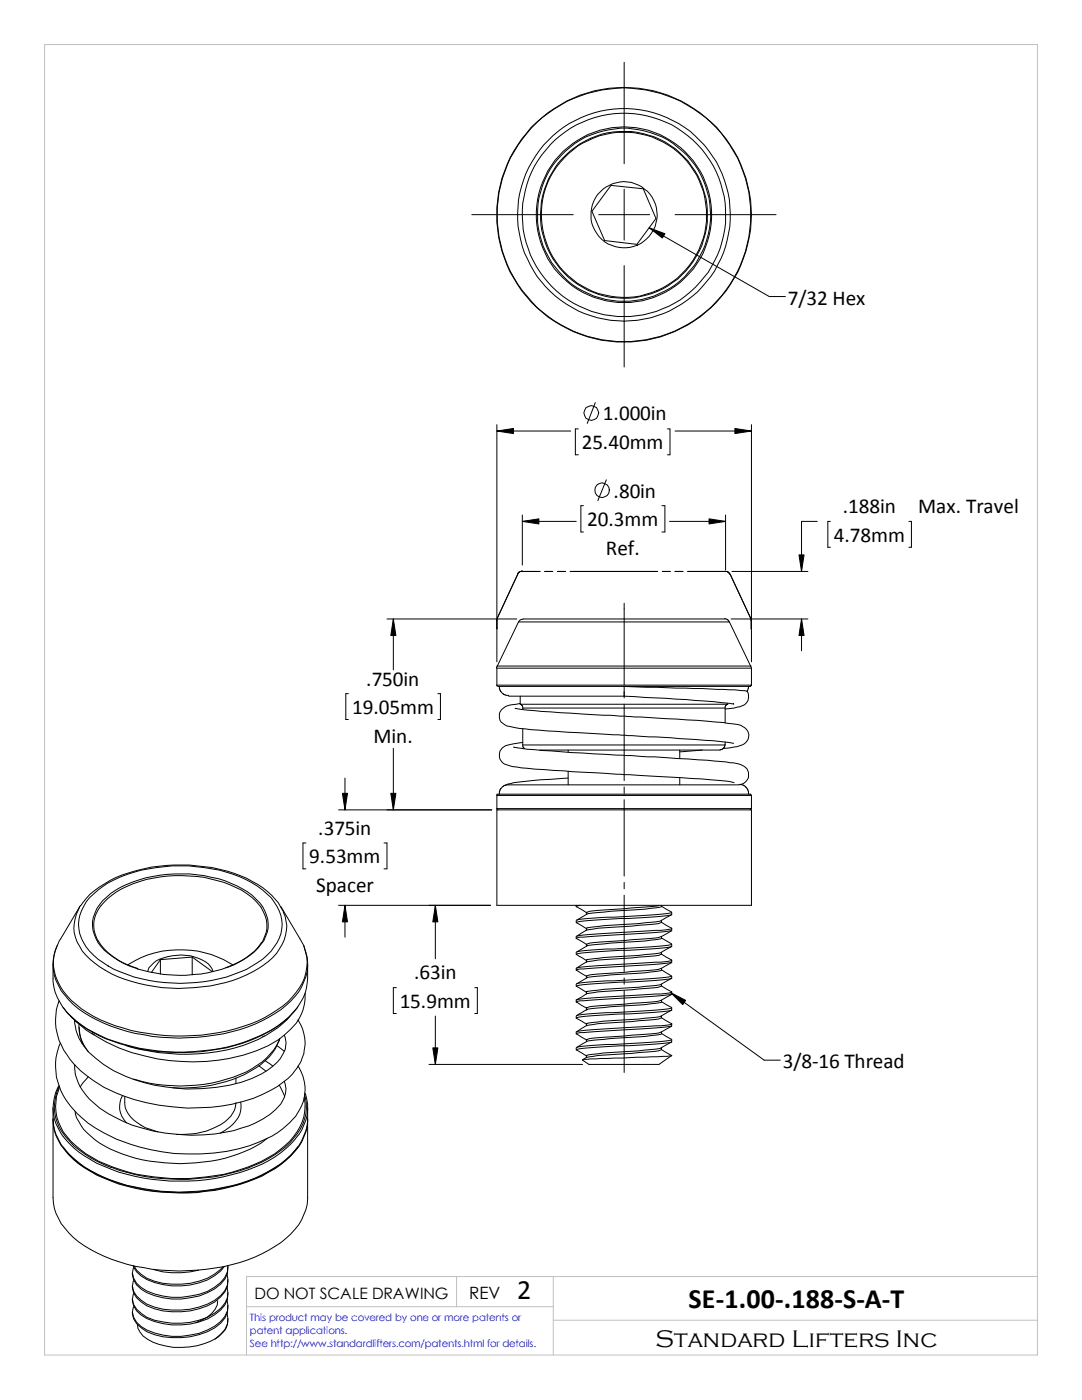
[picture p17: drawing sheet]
<svg xmlns="http://www.w3.org/2000/svg" width="216mm" height="279mm" viewBox="0 0 216 279" stroke-linecap="round" stroke-linejoin="round" font-family="sans-serif">
<defs><g id="words">
<g font-size="5.6">
<text x="103.2" y="259.2">2</text>
<text x="137.4" y="261">SE-1.00-.188-S-A-T</text>
</g>
<text font-size="4.9" x="130.8" y="268.7">Standard Lifters Inc</text>
<g font-size="4.2">
<text x="157.2" y="60.8">7/32 Hex</text>
<text x="120.3" y="83.9">1.000in</text>
<text x="116.1" y="89.7">25.40mm</text>
<text x="122.4" y="99.3">.80in</text>
<text x="117.2" y="105.1">20.3mm</text>
<text x="168.1" y="102.4">.188in</text>
<text x="183.2" y="102.4">Max. Travel</text>
<text x="120.9" y="110.7">Ref.</text>
<text x="166.4" y="108.1">4.78mm</text>
<text x="73.1" y="136.8">.750in</text>
<text x="70.3" y="142.5">19.05mm</text>
<text x="74.5" y="148.3">Min.</text>
<text x="63.5" y="166.6">.375in</text>
<text x="61.7" y="172.3">9.53mm</text>
<text x="63.1" y="178.1">Spacer</text>
<text x="82.6" y="195.4">.63in</text>
<text x="79.8" y="201.2">15.9mm</text>
<text x="156.2" y="213.2">3/8-16 Thread</text>
</g>
<text font-size="3.4" x="93.6" y="259.2">REV</text>
<text font-size="3.1" x="50.8" y="259.2">DO NOT SCALE DRAWING</text>
<g font-size="2" fill="#00f">
<text x="49.9" y="263.7">This product may be covered by one or more patents or</text>
<text x="49.9" y="266.2">patent applications.</text>
<text x="49.9" y="268.7">See http://www.standardlifters.com/patents.html for details.</text>
</g>
</g></defs>
<path d="M8.9 8.9h198.1v261.5h-198.1zM91.1 254.8v6M110.4 254.8v15.6M207 254.8h-157.8v15.6M49.2 260.8h61.2M110.4 263.5h96.6" fill="none" stroke="#c0c0c0" stroke-width=".2"/>
<g fill="none" stroke="#000" stroke-width=".2">
<path d="M124.5 12.4v20.3M121.9 37l6.5 .7 2.5 5.9-3.8 5.2-6.5-.8-2.5-5.8zM124.5 37.8v10.1M94.1 42.8h20.3M119.5 42.8h10.1M124.5 53v20.2M129.5 45.5l24 13.7h3.2M134.7 42.8h20.2M99.1 84.8v47.3M99.1 86h14.8M115.4 85.6h-.6v5.2h.6M118.8 80.3l-1.6 4.2"/>
<path d="M121 95.8l-1.7 4.1M133.2 85.6h.5v5.2h-.5M134.7 86h15.2M149.9 84.8v47.3M104.2 114a.89 .89 0 0 0-.9 .6l-4.1 8.8M104.2 114h3.6M104.2 104.1h10.8M104.2 102.8v10M108.7 114h1.6M111.3 114h1.6M113.8 114h17.4M116.4 100.9h-.5v5.3h.5"/>
<path d="M132.1 100.9h.6v5.3h-.6M132.2 114h1.6M133.6 104.1h11.2M134.7 114h1.6M137.2 114h7.7a.74 .74 0 0 1 .7 .6M144.8 102.8v11M145.7 114.6l4.1 8.8M146 114h15.2M163.1 104.1h-3.2v9.9M165.7 104.1h-.5v5.1h.5M181.4 104.1h.5v5.1h-.5M69.5 138.4h-.5v5.2h.5"/>
<path d="M77.2 123.5h25.9M78.5 123.5v10.2M87.4 138.4h.5v5.2h-.5M99.1 136.7v.2l.3 .1h49.6a.61 .61 0 0 0 .9-.2v-.1M99.1 136.7h50.8M99.1 125.5h.1M99.2 132.9l-.1 .4M99.2 123.4l-.1 .4zM99.7 137v.2a1.89 1.89 0 0 0 1.8 1.7M101.5 138.9h23M103.5 124.1l-4.3 8.8M103.5 124.1h42"/>
<path d="M103.8 138.9v1.6M124.5 138.9l12.5 .7 9.4 .9M124.5 120.4v16.3M124.5 138v1.3M144.6 123.4l.7 .3 .2 .4M144.6 123.5h-40.1a1.01 1.01 0 0 0-1 .6M145.5 124.1l4.3 8.8h-50.6M145.9 123.5h15.3M149.1 138a2.14 2.14 0 0 1-2 3.1l-2.4 .4M149.1 138a38.5 38.5 0 0 0-7.5-.5l-17.1-.5v1.9M149.4 137l-.3 1M149.8 123.4l.1 .4"/>
<path d="M149.8 132.8l.1 .5M149.9 123.8v1.7M149.9 133.3h-50.8v3.4M149.9 133.4v3.3M159.9 123.5v6.4M68.8 155.3v6.3M78.5 149.4v12.2M99.1 158.8h50.8M99.1 158.8v2.6M99.1 158.7v-.2h49.9a.68 .68 0 0 1 .9 .3M102.4 149.1l.3 .1a339.8 339.8 0 0 0 24.2 1.7l6.1 .3a132.1 132.1 0 0 1 12.7 1 3.8 3.8 0 0 1 3.5 1.6 1.99 1.99 0 0 1-1.5 2.8M102.8 141.4a270.8 270.8 0 0 0 21.9 1.5l.5 .1a307.5 307.5 0 0 1 21.5 1.5 3.4 3.4 0 0 1 2.6 1.5 2.04 2.04 0 0 1-1.7 2.8l-3.2 .6"/>
<path d="M103.8 140.5l.4 .3 .1 .5M103.8 140.4l-.8 .1a3.3 3.3 0 0 0-3.3 1.9 2.04 2.04 0 0 0 1.8 2.5 76.3 76.3 0 0 0 11.8 1.2l13.9 .8a242 242 0 0 1 19.2 1.4M103.8 140.5h41.4M104.3 148.7l.1 .5 .2 .2M104.3 148.2l-2.5 .4a2.12 2.12 0 0 0-2.2 2.1 2.12 2.12 0 0 0 2.1 2.1 75.4 75.4 0 0 0 10.8 1l12 .8a342.2 342.2 0 0 1 21.4 1.4l.6 .2M104.3 148.7h40.4M104.3 141.3v.3M104.3 145.5v3.2M104.3 141.3h40.4M113.4 155.3l-1.4 .1a74.2 74.2 0 0 0-10.7 1.1l-.5 .2M113.4 149.7v.4M113.4 153.9v2.7"/>
<path d="M124.5 140.5v15.3M124.5 157.1v1.2M124.5 159.6v15.2M135.6 149.7v1.7M135.6 155.2v1.4M140.1 149.7l-4.5 .3M144.7 148.7l-.1 .1a1.04 1.04 0 0 1-1.2 .9h-35.7M144.7 141.3v3M144.7 148.1v.6M145.2 140.5l-.5 .4v.4M145.2 140.4v.1M147.5 156.6h-45.9a1.75 1.75 0 0 0-1.9 1.9"/>
<path d="M147.5 156.5h.2a2.06 2.06 0 0 1 1.7 2M149.9 158.8v2.6M17.9 179.2a21.7 21.7 0 0 1 13.3-6.1 32.5 32.5 0 0 1 18 2.5 14.8 14.8 0 0 1 5.5 4.4 7.1 7.1 0 0 1 0 9 12 12 0 0 1-4.4 3.8 26.1 26.1 0 0 1-12.7 3.4 30 30 0 0 1-16-3.4 11.3 11.3 0 0 1-5.7-6.4 7.8 7.8 0 0 1 2-7.2zM20.5 179.7a19.6 19.6 0 0 1 11.4-5 26.1 26.1 0 0 1 17.5 3.3l.9 .6a7.8 7.8 0 0 1 3.2 6.6 7.4 7.4 0 0 1-2.8 4.8 20.6 20.6 0 0 1-12.1 4.5 26.1 26.1 0 0 1-15-2.8 9.6 9.6 0 0 1-4.8-5.3 6.5 6.5 0 0 1 1.7-6.7zM54.8 179.3a19 19 0 0 0-9.6-5.5 33.9 33.9 0 0 0-23.2 1.9l-1.1 .7a12 12 0 0 0-4.7 4.3M54.9 179.4a8 8 0 0 1 .3 10.8 22.4 22.4 0 0 1-13.2 6.6 33.4 33.4 0 0 1-19.8-2.5 14.2 14.2 0 0 1-6.8-6.3 7.8 7.8 0 0 1 .5-7.1M61 168.2h-.5v5.2h.5M67.6 161.6h30.5M76.6 168.2h.6v5.2h-.6M99.1 161.4v.1l.3 .1M99.1 161.4h50.8M99.1 161.6h50.8v19.1h-50.8z"/>
<path d="M124.5 176.1v1.3M124.5 178.6v15.3M149.9 161.4l-.2 .2M11.3 188.8l-.3 1a15 15 0 0 0-.4 6.1 11.9 11.9 0 0 0 4.6 7.8 28.9 28.9 0 0 0 14.3 5.8 39 39 0 0 0 24.8-4 15.8 15.8 0 0 0 6.6-7.2 16.7 16.7 0 0 0 .5-5.8M11.8 199.7a11.4 11.4 0 0 0 1.5 10.7 22.9 22.9 0 0 0 11.5 8.4 39.4 39.4 0 0 0 25.7 .4 18.4 18.4 0 0 0 8.7-5.9 8.3 8.3 0 0 0 .2-9.8M16.1 180.7l-.2 .2M19.6 187.8a13.2 13.2 0 0 0 7.9 5.5M19.6 187.9a6 6 0 0 1 1.1-7.8 19.1 19.1 0 0 1 11.3-5.1 26.1 26.1 0 0 1 16.2 2.6 9.6 9.6 0 0 1 5 6 6.1 6.1 0 0 1-1 4.6M25.6 192.5a19.7 19.7 0 0 1 20.8 0M29.5 193.9a2.31 2.31 0 0 1 1.1-1.7 9.9 9.9 0 0 1 7.4-1.4l.9 .2a4.9 4.9 0 0 1 3.6 2.9M32 191.5l-1.8 2.6M32 191.5v2.9"/>
<path d="M38.4 191l3.9 2.9M38.4 191l-6.4 .5M38.4 191v3.6M52.2 188.1a13.5 13.5 0 0 1-7.2 5M56 180.9l3.9 6.5a8.8 8.8 0 0 1-.8 10.6 17.4 17.4 0 0 1-6.2 5 40.6 40.6 0 0 1-32.8 .5 18.7 18.7 0 0 1-8.1-6.7 8.7 8.7 0 0 1 .1-9.4l3.8-6.5M60.6 188.8a9.3 9.3 0 0 1-1 9.2 23.4 23.4 0 0 1-13.4 7.9 42.4 42.4 0 0 1-24-1.1 20.6 20.6 0 0 1-10-7.1 9.2 9.2 0 0 1-1.6-5.2M60.9 198.2a9.5 9.5 0 0 1-4.1 8.3 20.5 20.5 0 0 1-8.2 4.1 39.6 39.6 0 0 1-27.4-2.7l-2.5-1.4-.3-.5M67.6 180.7h30.3M68.8 180.7v6.3M79.1 197.1h-.6v5.2h.6M86.9 180.7v10.6M94.7 197.1h.5v5.2h-.5"/>
<path d="M115 186.9v.4l2 1.2v.3M115 180.7v.2l2 1.2v.4M115 183.7v.4M115 190.1v.3M115 193.2v.4M115 196.4v.4M115.7 180.7l-.6 .2M117 185.3v.4M117 191.6v.4M117 198v.4M124.5 195.2v1.2M124.5 197.7v16.3"/>
<path d="M131.5 180.7l-1.6 .2-11.5 .9-1.3 .3M132 193.5l1.9 1.2M132 193.3v.3l-.2 .1a65.1 65.1 0 0 1-10 .9l-3.4 .3a3.1 3.1 0 0 0-2.3 .8l-1 .6a46.5 46.5 0 0 1 8.8-.6l2.9-.2a42.6 42.6 0 0 0 7.2-.7v.4M132 186.9v.4l-.2 .1a65.1 65.1 0 0 1-10 .8l-3.4 .4a3.1 3.1 0 0 0-2.3 .8l-1 .6a46.5 46.5 0 0 1 8.8-.7l2.9-.2a42.6 42.6 0 0 0 7.2-.6v.4M132 180.7v.2l-.2 .1a65.1 65.1 0 0 1-10 .9l-3.4 .3a3.1 3.1 0 0 0-2.3 .8l-1 .6a46.5 46.5 0 0 1 8.8-.6l2.9-.2a42.6 42.6 0 0 0 7.2-.7v.4M132 199.6v.4l-.2 .1a65.1 65.1 0 0 1-10 .8l-4.1 .4-.5 .2M132 183.7v.4M132 190.1v.3M132 196.4v.4M132 180.8l2 1.2M132 184.1l2 1.2M132 187.2l2 1.2"/>
<path d="M132 190.4l2 1.2M132 196.8l2 1.2M132 199.9l2 1.2M132 196.8a3.7 3.7 0 0 1-2.1 .4l-5.3 .4a42.4 42.4 0 0 0-7.5 .7l-2.1 1.3v.4M132 190.4a3.7 3.7 0 0 1-2.1 .4l-5.3 .5a42.4 42.4 0 0 0-7.5 .6l-2 1.3 3.3-.4 14.3-.9a1.66 1.66 0 0 0 1.3-.3M132 184.1a3.7 3.7 0 0 1-2.1 .4l-5.3 .4a42.4 42.4 0 0 0-7.5 .7l-2 1.3 3.3-.5 14.3-.8a1.66 1.66 0 0 0 1.3-.3M133.9 198.1l18.6 13.5h3.2M134 195.2a72.4 72.4 0 0 1-11.6 .9l-6 .4-1.4 .3 2 1.2M134 188.9a72.4 72.4 0 0 1-11.6 .8l-6 .5-1.4 .3 2 1.2M134 182.5a72.4 72.4 0 0 1-11.6 .9l-6 .4-1.4 .3 2 1.2M134 198a5.6 5.6 0 0 1-3.2 .4l-12.4 .7-3.3 .5M134 182.5l-1.1 .6a3.9 3.9 0 0 1-3 1l-9.4 .6-3.4 .6"/>
<path d="M134 185.8l-2.6 1.3-13 1-1.3 .4M134 188.9l-1.1 .6a3.9 3.9 0 0 1-3 .9l-9.4 .7-3.4 .5M134 192.1l-2.6 1.4-13 1-1.3 .3M134 195.2l-.9 .5a4.2 4.2 0 0 1-3.2 1.1l-9.4 .6-3.4 .6M134 198.5l-2.6 1.3-13 1-1.3 .4M134 198v.4a205.8 205.8 0 0 1-16.7 1.2l-1.6 .1-.7 .3 2 1.2v.4M134 191.6v.4a205.8 205.8 0 0 1-16.7 1.3l-1.6 .1-.7 .2 2 1.2v.4M134 185.3v.4a205.8 205.8 0 0 1-16.7 1.2l-1.6 .1-.6 .3M11.8 216.7a9.3 9.3 0 0 0 1.9 11.4 25 25 0 0 0 11.6 6.3 40 40 0 0 0 28.3-2.8 15 15 0 0 0 7.4-8.1 8.1 8.1 0 0 0-.1-5.3M11.9 217a9.6 9.6 0 0 0 2.2 10.8 25.1 25.1 0 0 0 11.6 6.1 40.1 40.1 0 0 0 25.2-1.6 16.7 16.7 0 0 0 9.4-8.4 8.8 8.8 0 0 0 .4-4.9M11.9 216.8a9.1 9.1 0 0 0 2.1 11 20.7 20.7 0 0 0 8.4 5.2 40 40 0 0 0 29.8-1 16.6 16.6 0 0 0 8.3-7.7 8.6 8.6 0 0 0 .3-5.8M12 208.2a12.6 12.6 0 0 0 3.3 14 29.2 29.2 0 0 0 14.8 7.2 38.7 38.7 0 0 0 21.4-1.4 16 16 0 0 0 7.9-5.8 8.2 8.2 0 0 0 0-9.4"/>
<path d="M14.1 202.8l1.1 1.1a13.3 13.3 0 0 0 3.6 2.6M14.9 212.5a9.4 9.4 0 0 0 3.7 7.5 28.1 28.1 0 0 0 17 6.4 31.6 31.6 0 0 0 15.2-2.2 13.9 13.9 0 0 0 5.2-3.9 4.6 4.6 0 0 0 .7-4.5M14.9 203.6a9.7 9.7 0 0 0 4.1 7.6 26.9 26.9 0 0 0 14 5.7 35.3 35.3 0 0 0 17.3-1.7 11.1 11.1 0 0 0 5.8-4.3 4.6 4.6 0 0 0 .6-4.3M15 203.7l-.1 .2M15 212.6l-.1 .1M15.7 204.5a7.7 7.7 0 0 0 1.9 5.4M15.8 205.1a7.3 7.3 0 0 0 1 3.7M16.4 208l-.1 .2M17.6 214.9l-1.6 2M24.5 218.6a4.5 4.5 0 0 0 .7 5.5M24.9 218.8a5.3 5.3 0 0 0 3.2 5.7l.9 .5 2.5 .9M47.1 215.1v1.1"/>
<path d="M48 220a4.8 4.8 0 0 1-2.2 5l-1.9 1.1M51.6 212.7l1.5 1.1M52.7 206.8a33.3 33.3 0 0 1-19.1 3.4 39.9 39.9 0 0 1-8.5-1.6M52.9 211.7l1.5 1.1M55.2 208.7l1.5 1.1M55.7 216.6l1.1 2.3M55.8 207.3a10.8 10.8 0 0 1-5.8 6.5 28.4 28.4 0 0 1-15.5 3.3M55.8 207.3a13.2 13.2 0 0 1-6.7 6.7 33.3 33.3 0 0 1-22.5 1.4M57.8 202.9a16.3 16.3 0 0 1-5.4 4M59.4 201a20 20 0 0 1-9.8 6.8 41.1 41.1 0 0 1-29.9-1.1 18.9 18.9 0 0 1-7.1-5.5M85.6 212.4h30.6M86.9 202.8v9.6"/>
<path d="M115 203.2l2 1.2M115 202.8v.3M115 205.9v.4M115 209.1v.4M116.2 211.5l3.7-.3 13.2-.4 .9-.1-2.5 1.7h-14zM117 204.3v.4M117 210.7v.4M117.1 201.5l-2 1.2a46.5 46.5 0 0 1 8.8-.7l2.9-.2a42.6 42.6 0 0 0 7.2-.6v.4M132 206v.3l-.2 .1a65.1 65.1 0 0 1-10 .9l-3.4 .3a3.1 3.1 0 0 0-2.2 .8l-1.1 .6a46.5 46.5 0 0 1 8.8-.6l2.9-.2a42.6 42.6 0 0 0 7.2-.7v.4M132 202.8v.3M132 209.1v.4M132 203.1l2 1.2"/>
<path d="M132 206.2l2 1.2M132 209.5l2 1.2M132 203.1a3.7 3.7 0 0 1-2.1 .4l-5.3 .5a42.4 42.4 0 0 0-7.5 .6l-2 1.3 3.3-.4 14.3-.9a1.66 1.66 0 0 0 1.3-.3M132 209.5a3.7 3.7 0 0 1-2.1 .4l-5.3 .4a42.4 42.4 0 0 0-7.5 .7l-.9 .5M133.9 210.7h.1M134 207.9a72.4 72.4 0 0 1-11.6 .9l-6 .4-1.4 .3 2 1.2M134 201.6a72.4 72.4 0 0 1-11.6 .8l-6 .5-1.1 .1-.2 .2M134 201.6l-1.1 .6a3.9 3.9 0 0 1-3 .9l-9.4 .7-3.4 .5M134 204.8l-2.6 1.4-13 1-1.3 .3M134 207.9l-1.1 .6a3.9 3.9 0 0 1-3 1l-9.4 .6-3.4 .6M134 204.3v.4a205.8 205.8 0 0 1-16.7 1.3l-1.6 .1-.7 .2 2 1.2v.4M10.6 223.4a9.7 9.7 0 0 0 3.1 7.1 25 25 0 0 0 11.6 6.2 40.6 40.6 0 0 0 27-2 20 20 0 0 0 7.3-5.8 9.2 9.2 0 0 0 1.8-5.5"/>
<path d="M15 221.8a9.4 9.4 0 0 0 3.9 5.6 28.3 28.3 0 0 0 15.6 4.8 30.8 30.8 0 0 0 17.7-4.1l1.1-.9M47.1 220a5.6 5.6 0 0 1-3.9 4.9 15.1 15.1 0 0 1-8 1.5M59.4 228.9a21.5 21.5 0 0 1-10.9 7.2 41.2 41.2 0 0 1-28.5-1.4 18 18 0 0 1-7.3-5.6M61.4 221.1a11.7 11.7 0 0 1-5.4 11.1 29.6 29.6 0 0 1-13.2 5.1 40.3 40.3 0 0 1-22.1-2.3 20.2 20.2 0 0 1-8.5-6.6 10.7 10.7 0 0 1-1.6-7.3M61.4 223.4v15.6a11.2 11.2 0 0 1-4.3 8.1 29.3 29.3 0 0 1-16 6.2 38.6 38.6 0 0 1-21.8-3.3 15.7 15.7 0 0 1-8.1-7.9l-.4-1-.2-2v-15.7M26.4 254.1v.2M26.4 256.6v.4M26.4 259.2v.4M26.6 252.6a4.6 4.6 0 0 0 2.7 2.8 14.7 14.7 0 0 0 13.5-.8l1.2-.9 .8-1M26.8 252.6a6.7 6.7 0 0 0 4 3.1 16.2 16.2 0 0 0 10.6-.6l1.4-.8 1.6-1.5M30.6 253.3a16.7 16.7 0 0 0 9 .2M43.4 259.6a4.5 4.5 0 0 1-3.2 3.9l-1.2 .5"/>
<path d="M45.3 259.4a3.9 3.9 0 0 1-1.3 4.3 12.8 12.8 0 0 1-7.8 3 11.7 11.7 0 0 1-8.9-2.8 2.61 2.61 0 0 1-.5-3.2M45.3 256.8a3.9 3.9 0 0 1-1.3 4.3 13.5 13.5 0 0 1-11.5 2.7 7.3 7.3 0 0 1-5.8-3.5l-.3-1 .2-1 .2-.2M45.3 254.3a3.9 3.9 0 0 1-1.3 4.3 14.2 14.2 0 0 1-11.5 2.7 7.7 7.7 0 0 1-5.8-3.6l-.3-1 .2-1 .2-.2M45.5 252.6a3.8 3.8 0 0 1-1.5 3.3 10.2 10.2 0 0 1-6.1 2.8 13.5 13.5 0 0 1-9.7-1.7 3.5 3.5 0 0 1-1.6-3.8l.2-.3M45.5 258a3.9 3.9 0 0 1-1.5 3.5 13.5 13.5 0 0 1-11.5 2.7 8.8 8.8 0 0 1-5.2-2.6l-.6-1-.2-1M45.5 255.4a3.7 3.7 0 0 1-1.5 3.4 11.5 11.5 0 0 1-7.8 3 13.6 13.6 0 0 1-6.9-1.2 4.9 4.9 0 0 1-2.9-3.6h.1M45.5 252.7a3.9 3.9 0 0 1-1.5 3.6 12.8 12.8 0 0 1-7.8 2.9 11.7 11.7 0 0 1-8.9-2.7l-.6-1.1-.2-1M26.4 261.9v.2M27.4 264.3a3.8 3.8 0 0 0 2.1 3 14.5 14.5 0 0 0 13.4-.1M45.3 262a3.8 3.8 0 0 1-1.3 4.3l-1.1 .9M45.5 263.1a4 4 0 0 1-1.9 3.7l-.7 .4M45.5 260.5a3.9 3.9 0 0 1-1.5 3.6 14.2 14.2 0 0 1-11.5 2.7 7.7 7.7 0 0 1-5.8-3.6l-.2-1.1"/>
<circle cx="124.5" cy="42.8" r="17.3"/>
<circle cx="124.5" cy="42.8" r="17.5"/>
<circle cx="124.5" cy="42.8" r="25.3"/>
<circle cx="124.5" cy="42.9" r="25.4"/>
<circle cx="124.5" cy="42.9" r="16.5"/>
<circle cx="124.5" cy="42.9" r="20.3"/>
<circle cx="124.5" cy="42.9" r="16.7"/>
<circle cx="124.5" cy="42.9" r="6.6"/>
<circle cx="124.5" cy="42.9" r="21.2"/>
<circle cx="118" cy="82.5" r="1.47"/>
<circle cx="120.1" cy="97.8" r="1.45"/>
</g>
<g fill="#000" stroke="#000" stroke-width=".2">
<path d="M129.5 45.5l3.2 1.2-.5 .8zM99.1 86l3.3-.5v1zM146.6 85.5l3.3 .5-3.3 .5zM104.2 104.1l3.3-.6v1.1zM141.5 103.5l3.3 .6-3.3 .5zM159.4 110.7h1l-.5 3.3zM78.5 123.5l.5 3.3h-1zM159.9 123.5l.5 3.3h-1zM68.3 158.3h1l-.5 3.3zM78 158.3h1l-.5 3.3zM68.8 180.7l.5 3.3h-1zM86.9 180.7l.5 3.3h-1z"/>
<path d="M133.9 198.1l2.9 1.5-.6 .9zM86.4 209.1h1l-.5 3.3z"/>
</g>
<use href="#words"/>
</svg>
